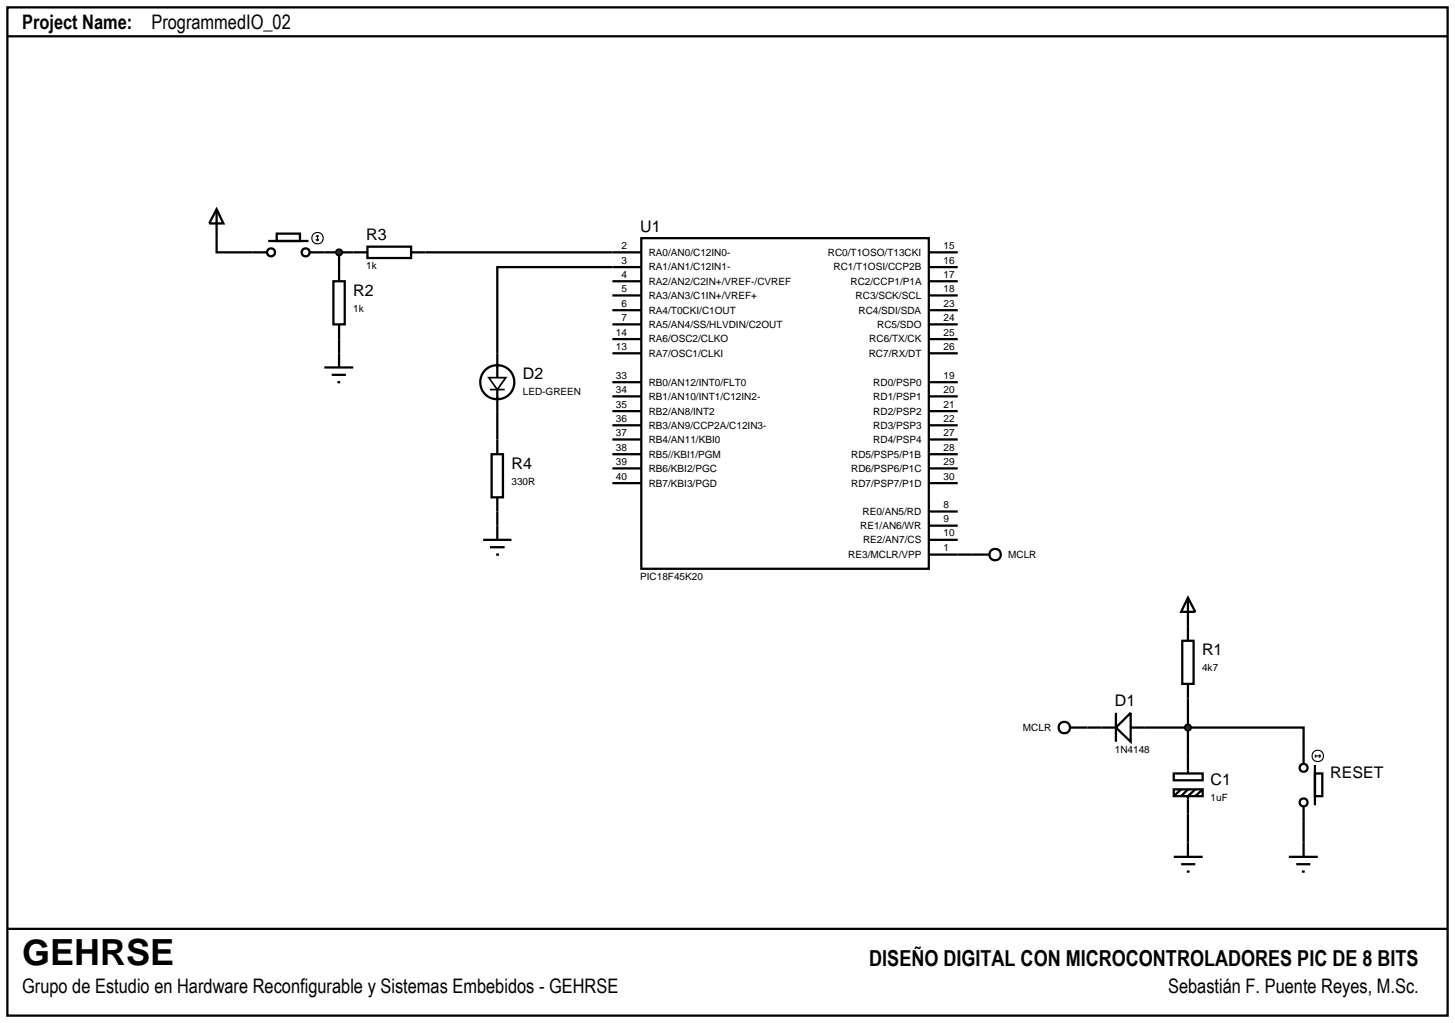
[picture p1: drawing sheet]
<svg xmlns="http://www.w3.org/2000/svg" width="257mm" height="180mm" viewBox="0 0 257 180" stroke-linecap="round" stroke-linejoin="round" font-family="sans-serif">
<defs><g id="words">
<text font-size="6.3" x="3.9" y="170.1">GEHRSE</text>
<text font-size="3.9" x="153.3" y="170.3">DISEÑO DIGITAL CON MICROCONTROLADORES PIC DE 8 BITS</text>
<g font-size="3.5">
<text x="3.9" y="5.2">Project Name:</text>
<text x="26.7" y="5.2">ProgrammedIO_02</text>
<text x="3.9" y="175.1">Grupo de Estudio en Hardware Reconfigurable y Sistemas Embebidos - GEHRSE</text>
<text x="206" y="175.1">Sebastián F. Puente Reyes, M.Sc.</text>
</g>
<g font-size="2.8">
<text x="112.9" y="40.9">U1</text>
<text x="64.6" y="42.4">R3</text>
<text x="62.3" y="52.2">R2</text>
<text x="92.2" y="66.9">D2</text>
<text x="90.2" y="82.7">R4</text>
<text x="212" y="115.6">R1</text>
<text x="196.6" y="124.6">D1</text>
<text x="234.6" y="137.2">RESET</text>
<text x="213.5" y="138.5">C1</text>
</g>
<g font-size="1.8">
<text x="64.6" y="47.5">1k</text>
<text x="109.6" y="43.9">2</text>
<text x="109.6" y="46.5">3</text>
<text x="114.4" y="45.1">RA0/AN0/C12IN0-</text>
<text x="114.4" y="47.7">RA1/AN1/C12IN1-</text>
<text x="146" y="45.1">RC0/T1OSO/T13CKI</text>
<text x="147" y="47.7">RC1/T1OSI/CCP2B</text>
<text x="166.4" y="43.9">15</text>
<text x="166.4" y="46.5">16</text>
<text x="109.6" y="49">4</text>
<text x="109.6" y="51.5">5</text>
<text x="114.4" y="50.2">RA2/AN2/C2IN+/VREF-/CVREF</text>
<text x="114.4" y="52.7">RA3/AN3/C1IN+/VREF+</text>
<text x="150" y="50.2">RC2/CCP1/P1A</text>
<text x="150.9" y="52.7">RC3/SCK/SCL</text>
<text x="166.4" y="51.5">18</text>
<text x="166.4" y="49">17</text>
<text x="62.3" y="55">1k</text>
<text x="108.6" y="59.2">14</text>
<text x="109.6" y="54.1">6</text>
<text x="109.6" y="56.6">7</text>
<text x="114.4" y="55.3">RA4/T0CKI/C1OUT</text>
<text x="114.4" y="57.8">RA5/AN4/SS/HLVDIN/C2OUT</text>
<text x="151.4" y="55.3">RC4/SDI/SDA</text>
<text x="154.7" y="57.8">RC5/SDO</text>
<text x="166.4" y="54.1">23</text>
<text x="166.4" y="56.6">24</text>
<text x="166.4" y="59.2">25</text>
<text x="108.6" y="61.7">13</text>
<text x="114.4" y="60.4">RA6/OSC2/CLKO</text>
<text x="114.4" y="62.9">RA7/OSC1/CLKI</text>
<text x="153.2" y="62.9">RC7/RX/DT</text>
<text x="153.3" y="60.4">RC6/TX/CK</text>
<text x="166.4" y="61.7">26</text>
<text x="92.2" y="69.7">LED-GREEN</text>
<text x="108.6" y="66.8">33</text>
<text x="108.6" y="69.3">34</text>
<text x="108.6" y="71.9">35</text>
<text x="114.4" y="68">RB0/AN12/INT0/FLT0</text>
<text x="114.4" y="70.5">RB1/AN10/INT1/C12IN2-</text>
<text x="154" y="68">RD0/PSP0</text>
<text x="154" y="70.5">RD1/PSP1</text>
<text x="166.4" y="66.8">19</text>
<text x="166.4" y="69.3">20</text>
<text x="166.4" y="71.9">21</text>
<text x="108.6" y="74.4">36</text>
<text x="108.6" y="76.9">37</text>
<text x="114.4" y="73.1">RB2/AN8/INT2</text>
<text x="114.4" y="75.6">RB3/AN9/CCP2A/C12IN3-</text>
<text x="154" y="73.1">RD2/PSP2</text>
<text x="154" y="75.6">RD3/PSP3</text>
<text x="166.4" y="74.4">22</text>
<text x="166.4" y="76.9">27</text>
<text x="108.6" y="79.5">38</text>
<text x="108.6" y="82">39</text>
<text x="114.4" y="78.1">RB4/AN11/KBI0</text>
<text x="114.4" y="80.7">RB5//KBI1/PGM</text>
<text x="114.4" y="83.2">RB6/KBI2/PGC</text>
<text x="150.1" y="80.7">RD5/PSP5/P1B</text>
<text x="150.1" y="83.2">RD6/PSP6/P1C</text>
<text x="154" y="78.1">RD4/PSP4</text>
<text x="166.4" y="79.5">28</text>
<text x="166.4" y="82">29</text>
<text x="90.2" y="85.5">330R</text>
<text x="108.6" y="84.6">40</text>
<text x="114.4" y="85.8">RB7/KBI3/PGD</text>
<text x="150.1" y="85.8">RD7/PSP7/P1D</text>
<text x="166.4" y="84.6">30</text>
<text x="166.4" y="89.6">8</text>
<text x="151.7" y="93.3">RE1/AN6/WR</text>
<text x="152.1" y="90.8">RE0/AN5/RD</text>
<text x="152.2" y="95.8">RE2/AN7/CS</text>
<text x="166.4" y="92.1">9</text>
<text x="166.4" y="94.6">10</text>
<text x="149.6" y="98.4">RE3/MCLR/VPP</text>
<text x="166.4" y="97.2">1</text>
<text x="177.8" y="98.4">MCLR</text>
<text x="112.9" y="102.3">PIC18F45K20</text>
<text x="212" y="118.4">4k7</text>
<text x="180.4" y="128.9">MCLR</text>
<text x="196.6" y="132.8">1N4148</text>
<text x="213.5" y="141.3">1uF</text>
</g>
</g></defs>
<g fill="none" stroke="#000" stroke-width=".4">
<path d="M1.3 1.3h254v177.8h-254zM38.2 36.9v7.6h8.9M38.2 36.9l1.2 2.5h-2.5zM47.3 42.5h7.1M48.8 41.2h4.1v1.3h-4.1zM54.7 44.5h10.1M58.8 49.6h2v7.6h-2zM59.8 44.5v5.1M59.8 57.2v7.6M64.8 43.5h7.7v2h-7.7zM72.5 44.5h40.6M108 54.7h5.1"/>
<path d="M108 57.2h5.1M108 59.8h5.1M108 52.1h5.1M108 49.6h5.1M113.1 42h50.7v58.3h-50.7zM113.1 47.1h-25.4v19.5M163.8 44.5h5.1M163.8 54.7h5.1M163.8 57.2h5.1M163.8 59.8h5.1M163.8 52.1h5.1M163.8 47.1h5.1"/>
<path d="M163.8 49.6h5.1M57.2 64.8h5.1M58.5 66.1h2.5M59.5 67.4h.5M87.7 68.7v11.4M108 62.3h5.1M108 67.4h5.1M108 69.9h5.1M108 72.5h5.1M108 75h5.1M108 77.5h5.1M163.8 62.3h5.1"/>
<path d="M163.8 67.4h5.1M163.8 69.9h5.1M163.8 72.5h5.1M163.8 75h5.1M163.8 77.5h5.1M85.2 95.2h5M86.4 96.5h2.6M86.7 80.1h2v7.6h-2zM87.5 97.8h.5M87.7 87.7v7.5M108 80.1h5.1M108 82.6h5.1"/>
<path d="M108 85.2h5.1M163.8 97.8h7.6M163.8 80.1h5.1M163.8 82.6h5.1M163.8 85.2h5.1M163.8 90.2h5.1M163.8 92.7h5.1M163.8 95.2h5.1M191.8 128.3h2.5M201.9 128.3h28v3.8M209.5 123.2v10.1M209.5 143.5v5.1"/>
<path d="M229.9 144.8v3.8M1.3 163.8h254"/>
<circle cx="47.8" cy="44.5" r=".7"/>
<circle cx="53.9" cy="44.5" r=".7"/>
<circle cx="87.7" cy="67.4" r="3"/>
</g>
<g fill="none" stroke="#000" stroke-width=".2">
<path d="M55.7 42.2l.3 .3M56 41.5v1M56 41.5l-.3 .2M56 41.5l.2 .2M56.2 42.2l-.2 .3"/>
<circle cx="56" cy="42" r="1.01"/>
</g>
<path d="M86.2 66.6h3l-1.5 2.1zM86.4 68.7h2.6" fill="none" stroke="#000" stroke-width=".3"/>
<path d="M59.4 44.2l.4-.2-.5 .5zM59.8 44l.4 .2 .1 .3zM59.8 45l.5-.5-.1 .3zM59.3 44.5l.5 .5-.3-.1z" fill="#004000" stroke="#000" stroke-width=".4"/>
<path d="M59.3 44.5l.5-.5 .5 .5-.5 .5z" fill="#004000"/>
<g fill="none" stroke="#000" stroke-width=".4">
<path d="M1.3 6.4h254M208.5 113h2v7.6h-2zM209.5 105.4l1.3 2.5h-2.5zM209.5 105.4v7.6M194.3 128.3h2.5M196.8 128.3l2.6-2.6v5.1zM196.8 125.7v5.1M199.4 128.3h2.5M207 136.4h5.1v1.2h-5.1zM207 139.2h5.1v1.2h-5.1zM208.3 139.2l-1.3 1.2M209.5 120.6v2.6"/>
<path d="M209.5 133.3v3.1M209.5 139.2l-1.2 1.2M210.8 139.2l-1.3 1.2v3.1M212.1 139.2l-1.3 1.2M229.9 132.1v2.5M231.9 136.4h1.3v4h-1.3zM231.9 134.9v7.1M207 151.1h5.1M208.3 152.4h2.5M209.3 153.7h.5M209.5 148.6v2.5M227.3 151.1h5.1"/>
<path d="M228.6 152.4h2.5M229.6 153.7h.5M229.9 142.2v2.6M229.9 148.6v2.5"/>
<circle cx="229.9" cy="135.4" r=".7"/>
<circle cx="229.9" cy="141.5" r=".7"/>
</g>
<g fill="none" stroke="#000" stroke-width=".2">
<path d="M231.9 133.3h1M231.9 133.3l.2 .3M232.1 133.1l-.2 .2M232.6 133.1l.3 .2M232.9 133.3l-.3 .3"/>
<circle cx="232.4" cy="133.3" r="1.01"/>
</g>
<path d="M209.2 127.9l.3-.1-.5 .5zM209.5 127.8l.3 .1 .2 .4zM209.5 128.8l.5-.5-.2 .4zM209 128.3l.5 .5-.4-.2z" fill="#004000" stroke="#000" stroke-width=".4"/>
<path d="M209.5 127.8l.5 .5-.5 .5-.5-.5z" fill="#004000"/>
<g fill="none" stroke="#000" stroke-width=".4">
<path d="M171.4 97.8h3.1M188.7 128.3h3.1"/>
<circle cx="175.5" cy="97.8" r="1.01"/>
<circle cx="187.7" cy="128.3" r="1.01"/>
</g>
<use href="#words"/>
</svg>
